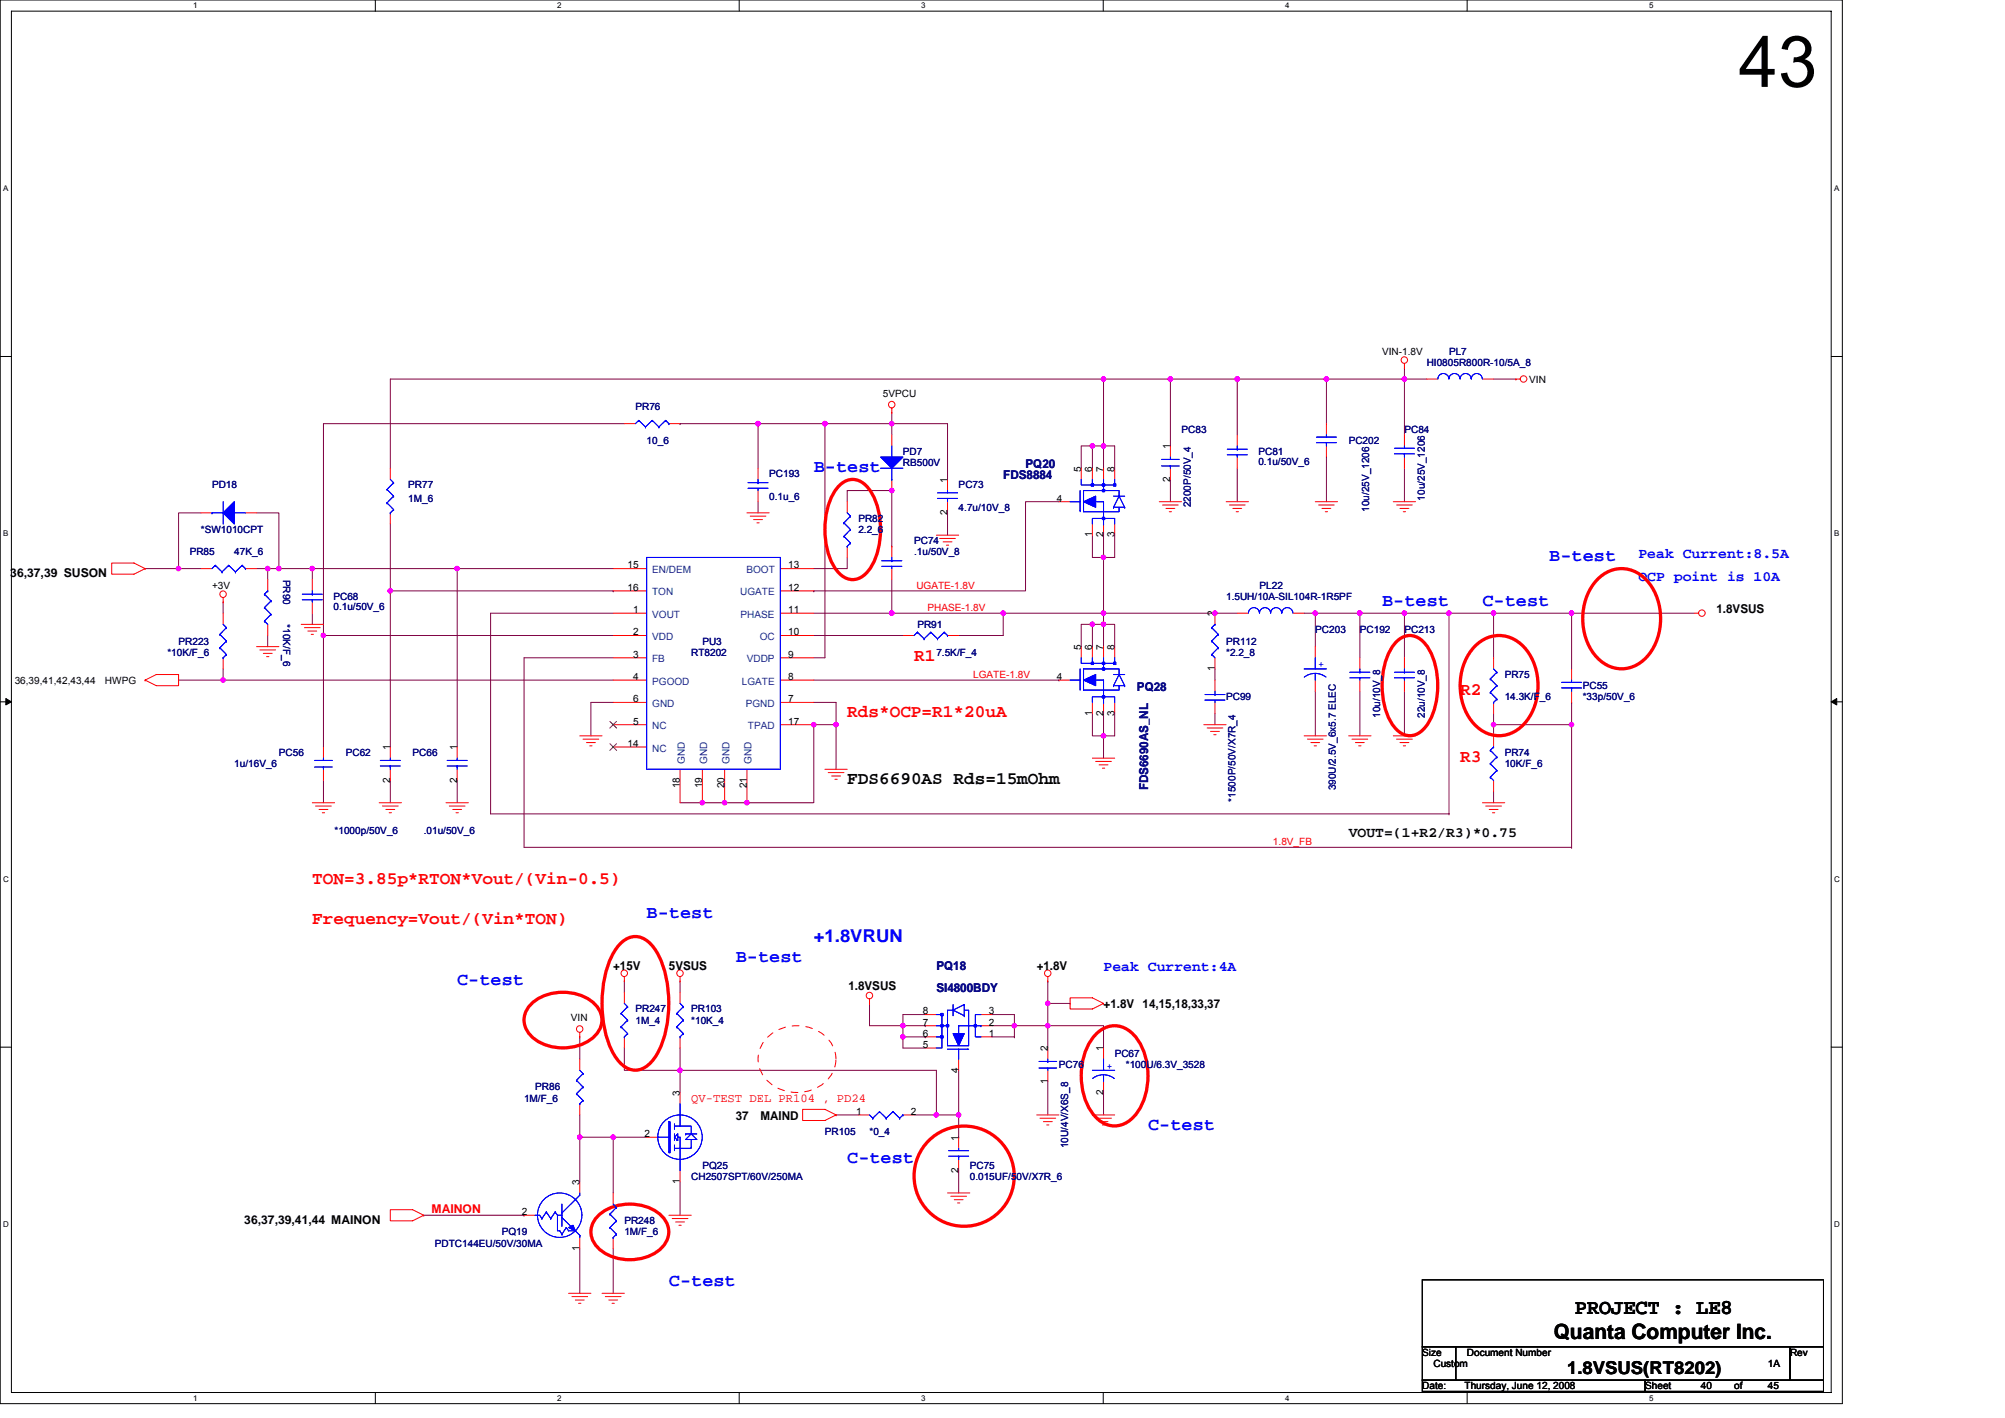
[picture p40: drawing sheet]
<svg xmlns="http://www.w3.org/2000/svg" width="297mm" height="210mm" viewBox="0 0 297 210" stroke-linecap="round" stroke-linejoin="round" font-family="sans-serif">
<defs><g id="words">
<text font-size="10.6" x="257.6" y="12.9">43</text>
<g font-size="3.1">
<text x="233.3" y="194.6">PROJECT : LE8</text>
<text x="230.2" y="198.2">Quanta Computer Inc.</text>
</g>
<g font-size="2.6" fill="#00f">
<text x="120.6" y="69.9">B-test</text>
<text x="229.5" y="83.1">B-test</text>
<text x="204.8" y="89.7">B-test</text>
<text x="219.6" y="89.7">C-test</text>
<text x="95.8" y="135.9">B-test</text>
<text x="109" y="142.5">B-test</text>
<text x="120.6" y="139.5">+1.8VRUN</text>
<text x="67.7" y="145.8">C-test</text>
<text x="170.1" y="167.3">C-test</text>
<text x="125.5" y="172.2">C-test</text>
<text x="99.1" y="190.4">C-test</text>
</g>
<g font-size="2.6" fill="#f00">
<text x="135.4" y="97.9">R1</text>
<text x="125.5" y="106.2">Rds*OCP=R1*20uA</text>
<text x="216.3" y="102.9">R2</text>
<text x="216.3" y="112.8">R3</text>
<text x="46.3" y="131">TON=3.85p*RTON*Vout/(Vin-0.5)</text>
<text x="46.3" y="136.9">Frequency=Vout/(Vin*TON)</text>
</g>
<g font-size="2.6">
<text x="125.5" y="116.1">FDS6690AS Rds=15mOhm</text>
<text x="232.2" y="203.5">1.8VSUS(RT8202)</text>
</g>
<g font-size="2.1" fill="#00f">
<text x="242.7" y="82.7">Peak Current:8.5A</text>
<text x="242.7" y="86">OCP point is 10A</text>
<text x="163.5" y="143.8">Peak Current:4A</text>
</g>
<text font-size="2.1" x="199.8" y="124">VOUT=(1+R2/R3)*0.75</text>
<g font-size="1.8" fill="#000080">
<text x="148.6" y="71">FDS8884</text>
<text x="151.9" y="69.3">PQ20</text>
<text x="168.4" y="102.4">PQ28</text>
<text x="170.1" y="117.1" transform="rotate(-90 170.1 117.1)">FDS6690AS_NL</text>
<text x="138.7" y="143.6">PQ18</text>
<text x="138.7" y="146.9">SI4800BDY</text>
</g>
<g font-size="1.8">
<text x="1.5" y="85.5">36,37,39 SUSON</text>
<text x="254.3" y="90.8">1.8VSUS</text>
<text x="90.8" y="143.6">+15V</text>
<text x="99.1" y="143.6">5VSUS</text>
<text x="153.6" y="143.6">+1.8V</text>
<text x="125.7" y="146.6">1.8VSUS</text>
<text x="163.5" y="149.2">+1.8V 14,15,18,33,37</text>
<text x="109" y="165.9">37</text>
<text x="112.6" y="165.9">MAIND</text>
<text x="36.2" y="181.3">36,37,39,41,44 MAINON</text>
</g>
<g font-size="1.8" fill="#f00">
<text x="102.4" y="163.2">QV-TEST DEL PR104 , PD24</text>
<text x="63.9" y="179.6">MAINON</text>
</g>
<g font-size="1.5">
<text x="204.8" y="52.5">VIN-1.8V</text>
<text x="130.8" y="58.8">5VPCU</text>
<text x="226.6" y="56.6">VIN</text>
<text x="140.4" y="71.5" transform="rotate(-90 140.4 71.5)">1</text>
<text x="160.2" y="69.8" transform="rotate(-90 160.2 69.8)">5</text>
<text x="161.8" y="69.8" transform="rotate(-90 161.8 69.8)">6</text>
<text x="163.5" y="69.8" transform="rotate(-90 163.5 69.8)">7</text>
<text x="165.1" y="69.8" transform="rotate(-90 165.1 69.8)">8</text>
<text x="173.4" y="71.3" transform="rotate(-90 173.4 71.3)">2</text>
<text x="173.4" y="66.5" transform="rotate(-90 173.4 66.5)">1</text>
<text x="140.4" y="76.3" transform="rotate(-90 140.4 76.3)">2</text>
<text x="156.5" y="74.3">4</text>
<text x="161.8" y="79.6" transform="rotate(-90 161.8 79.6)">1</text>
<text x="163.5" y="79.6" transform="rotate(-90 163.5 79.6)">2</text>
<text x="165.1" y="79.6" transform="rotate(-90 165.1 79.6)">3</text>
<text x="31.4" y="87.2">+3V</text>
<text x="93" y="84.2">15</text>
<text x="93" y="87.5">16</text>
<text x="116.8" y="84.2">13</text>
<text x="116.8" y="87.5">12</text>
<text x="93.8" y="90.8">1</text>
<text x="93.8" y="94.1">2</text>
<text x="116.8" y="90.8">11</text>
<text x="116.8" y="94.1">10</text>
<text x="180" y="91.3" transform="rotate(-90 180 91.3)">2</text>
<text x="2.2" y="101.2">36,39,41,42,43,44</text>
<text x="15.6" y="101.2">HWPG</text>
<text x="93.8" y="97.4">3</text>
<text x="93.8" y="100.7">4</text>
<text x="116.8" y="100.7">8</text>
<text x="116.8" y="97.4">9</text>
<text x="156.5" y="100.7">4</text>
<text x="160.2" y="96.2" transform="rotate(-90 160.2 96.2)">5</text>
<text x="161.8" y="96.2" transform="rotate(-90 161.8 96.2)">6</text>
<text x="163.5" y="96.2" transform="rotate(-90 163.5 96.2)">7</text>
<text x="165.1" y="96.2" transform="rotate(-90 165.1 96.2)">8</text>
<text x="180" y="99.4" transform="rotate(-90 180 99.4)">1</text>
<text x="93.8" y="104">6</text>
<text x="93.8" y="107.3">5</text>
<text x="116.8" y="104">7</text>
<text x="116.8" y="107.3">17</text>
<text x="161.8" y="106" transform="rotate(-90 161.8 106)">1</text>
<text x="163.5" y="106" transform="rotate(-90 163.5 106)">2</text>
<text x="165.1" y="106" transform="rotate(-90 165.1 106)">3</text>
<text x="57.8" y="111.1" transform="rotate(-90 57.8 111.1)">1</text>
<text x="67.7" y="111.1" transform="rotate(-90 67.7 111.1)">1</text>
<text x="93" y="110.6">14</text>
<text x="57.8" y="115.9" transform="rotate(-90 57.8 115.9)">2</text>
<text x="67.7" y="115.9" transform="rotate(-90 67.7 115.9)">2</text>
<text x="100.7" y="116.7" transform="rotate(-90 100.7 116.7)">18</text>
<text x="104" y="116.7" transform="rotate(-90 104 116.7)">19</text>
<text x="107.3" y="116.7" transform="rotate(-90 107.3 116.7)">20</text>
<text x="110.6" y="116.7" transform="rotate(-90 110.6 116.7)">21</text>
<text x="84.6" y="151.2">VIN</text>
<text x="136.7" y="150.2">8</text>
<text x="136.7" y="151.9">7</text>
<text x="136.7" y="153.5">6</text>
<text x="136.7" y="155.2">5</text>
<text x="146.5" y="151.9">2</text>
<text x="146.5" y="150.2">3</text>
<text x="146.5" y="153.5">1</text>
<text x="155.2" y="155.7" transform="rotate(-90 155.2 155.7)">2</text>
<text x="163.5" y="155.7" transform="rotate(-90 163.5 155.7)">1</text>
<text x="142" y="158.8" transform="rotate(-90 142 158.8)">4</text>
<text x="155.2" y="160.5" transform="rotate(-90 155.2 160.5)">1</text>
<text x="100.7" y="162.3" transform="rotate(-90 100.7 162.3)">3</text>
<text x="126.8" y="165.1">1</text>
<text x="134.9" y="165.1">2</text>
<text x="163.5" y="162.1" transform="rotate(-90 163.5 162.1)">2</text>
<text x="95.5" y="168.4">2</text>
<text x="142" y="173.7" transform="rotate(-90 142 173.7)">2</text>
<text x="142" y="168.9" transform="rotate(-90 142 168.9)">1</text>
<text x="77.3" y="179.9">2</text>
<text x="85.9" y="175.5" transform="rotate(-90 85.9 175.5)">3</text>
<text x="100.7" y="175.3" transform="rotate(-90 100.7 175.3)">1</text>
<text x="85.9" y="185.3" transform="rotate(-90 85.9 185.3)">1</text>
<text x="210.7" y="200.8">Size</text>
<text x="212.4" y="202.4">Custom</text>
<text x="217.3" y="200.8">Document Number</text>
<text x="261.9" y="202.4">1A</text>
<text x="265.2" y="200.8">Rev</text>
<text x="210.7" y="205.7">Date:</text>
<text x="217" y="205.7">Thursday, June 12, 2008</text>
<text x="243.7" y="205.7">Sheet</text>
<text x="252" y="205.7">40</text>
<text x="256.9" y="205.7">of</text>
<text x="261.9" y="205.7">45</text>
</g>
<g font-size="1.5" fill="#000080">
<text x="214.7" y="52.5">PL7</text>
<text x="211.4" y="54.2">HI0805R800R-10/5A_8</text>
<text x="94.1" y="60.8">PR76</text>
<text x="95.8" y="65.7">10_6</text>
<text x="175" y="64.1">PC83</text>
<text x="199.8" y="65.7">PC202</text>
<text x="208.1" y="64.1">PC84</text>
<text x="114" y="70.7">PC193</text>
<text x="133.8" y="67.4">PD7</text>
<text x="133.8" y="69">RB500V</text>
<text x="186.4" y="67.4">PC81</text>
<text x="186.4" y="68.9">0.1u/50V_6</text>
<text x="31.4" y="72.3">PD18</text>
<text x="60.5" y="72.3">PR77</text>
<text x="60.5" y="74.3">1M_6</text>
<text x="114" y="74">0.1u_6</text>
<text x="127.2" y="77.3">PR82</text>
<text x="142" y="72.3">PC73</text>
<text x="142" y="75.6">4.7u/10V_8</text>
<text x="176.4" y="75.1" transform="rotate(-90 176.4 75.1)">2200P/50V_4</text>
<text x="202.8" y="75.8" transform="rotate(-90 202.8 75.8)">10u/25V_1206</text>
<text x="211.1" y="74.1" transform="rotate(-90 211.1 74.1)">10u/25V_1206</text>
<text x="28.1" y="82.2">PR85</text>
<text x="29.8" y="78.9">*SW1010CPT</text>
<text x="34.7" y="82.2">47K_6</text>
<text x="127.2" y="78.9">2.2_6</text>
<text x="135.4" y="80.6">PC74</text>
<text x="135.4" y="82.2">.1u/50V_8</text>
<text x="41.9" y="85.9" transform="rotate(90 41.9 85.9)">PR90</text>
<text x="49.4" y="88.8">PC68</text>
<text x="181.6" y="88.8">1.5UH/10A-SIL104R-1R5PF</text>
<text x="186.6" y="87.2">PL22</text>
<text x="26.5" y="95.4">PR223</text>
<text x="41.9" y="92.4" transform="rotate(90 41.9 92.4)">*10K/F_6</text>
<text x="49.4" y="90.3">0.1u/50V_6</text>
<text x="104.1" y="95.4">PU3</text>
<text x="135.9" y="93">PR91</text>
<text x="181.6" y="95.4">PR112</text>
<text x="194.9" y="93.8">PC203</text>
<text x="201.5" y="93.8">PC192</text>
<text x="208.1" y="93.8">PC213</text>
<text x="24.8" y="97.1">*10K/F_6</text>
<text x="102.4" y="97.1">RT8202</text>
<text x="138.7" y="97.1">7.5K/F_4</text>
<text x="181.6" y="97.1">*2.2_8</text>
<text x="222.9" y="100.4">PR75</text>
<text x="181.6" y="103.7">PC99</text>
<text x="204.5" y="106.3" transform="rotate(-90 204.5 106.3)">10u/10V_8</text>
<text x="211.1" y="106.3" transform="rotate(-90 211.1 106.3)">22u/10V_8</text>
<text x="222.9" y="103.7">14.3K/F_6</text>
<text x="234.5" y="102">PC55</text>
<text x="234.5" y="103.7">*33p/50V_6</text>
<text x="34.7" y="113.6">1u/16V_6</text>
<text x="41.3" y="112">PC56</text>
<text x="51.2" y="112">PC62</text>
<text x="61.1" y="112">PC66</text>
<text x="222.9" y="112">PR74</text>
<text x="222.9" y="113.6">10K/F_6</text>
<text x="183" y="118.7" transform="rotate(-90 183 118.7)">*1500P/50V/X7R_4</text>
<text x="197.9" y="117.1" transform="rotate(-90 197.9 117.1)">390U/2.5V_6x5.7 ELEC</text>
<text x="49.6" y="123.5">*1000p/50V_6</text>
<text x="62.8" y="123.5">.01u/50V_6</text>
<text x="94.1" y="149.9">PR247</text>
<text x="102.4" y="149.9">PR103</text>
<text x="94.1" y="151.6">1M_4</text>
<text x="102.4" y="151.6">*10K_4</text>
<text x="79.3" y="161.5">PR86</text>
<text x="156.9" y="158.2">PC76</text>
<text x="165.1" y="156.5">PC67</text>
<text x="166.8" y="158.2">*100U/6.3V_3528</text>
<text x="77.6" y="163.1">1M/F_6</text>
<text x="104.1" y="173">PQ25</text>
<text x="122.2" y="168.1">PR105</text>
<text x="128.8" y="168.1">*0_4</text>
<text x="143.7" y="173">PC75</text>
<text x="158.3" y="170.1" transform="rotate(-90 158.3 170.1)">10U/4V/X6S_8</text>
<text x="102.4" y="174.7">CH2507SPT/60V/250MA</text>
<text x="143.7" y="174.7">0.015UF/50V/X7R_6</text>
<text x="64.4" y="184.6">PDTC144EU/50V/30MA</text>
<text x="74.3" y="182.9">PQ19</text>
<text x="92.5" y="181.3">PR248</text>
<text x="92.5" y="182.9">1M/F_6</text>
</g>
<g font-size="1.5" fill="#004080">
<text x="96.6" y="84.9">EN/DEM</text>
<text x="96.6" y="88.2">TON</text>
<text x="109.7" y="88.2">UGATE</text>
<text x="110.6" y="84.9">BOOT</text>
<text x="96.6" y="91.5">VOUT</text>
<text x="96.6" y="94.8">VDD</text>
<text x="109.7" y="91.5">PHASE</text>
<text x="112.6" y="94.8">OC</text>
<text x="96.6" y="98.1">FB</text>
<text x="96.6" y="101.4">PGOOD</text>
<text x="109.9" y="101.4">LGATE</text>
<text x="110.6" y="98.1">VDDP</text>
<text x="96.6" y="104.7">GND</text>
<text x="96.6" y="108">NC</text>
<text x="110.5" y="104.7">PGND</text>
<text x="110.8" y="108">TPAD</text>
<text x="96.6" y="111.3">NC</text>
<text x="101.4" y="113.1" transform="rotate(-90 101.4 113.1)">GND</text>
<text x="104.8" y="113.1" transform="rotate(-90 104.8 113.1)">GND</text>
<text x="108.1" y="113.1" transform="rotate(-90 108.1 113.1)">GND</text>
<text x="111.4" y="113.1" transform="rotate(-90 111.4 113.1)">GND</text>
</g>
<g font-size="1.5" fill="#f00">
<text x="135.8" y="87.2">UGATE-1.8V</text>
<text x="137.4" y="90.5">PHASE-1.8V</text>
<text x="144.2" y="100.4">LGATE-1.8V</text>
<text x="188.6" y="125.1">1.8V_FB</text>
</g>
<g font-size="1.5" fill="#00f">
<text x="195.3" y="98.8">+</text>
<text x="164" y="158.4">+</text>
</g>
<g font-size="1.2">
<text x="28.6" y="1.2">1</text>
<text x="82.5" y="1.2">2</text>
<text x="136.5" y="1.2">3</text>
<text x="190.4" y="1.2">4</text>
<text x="244.3" y="1.2">5</text>
<text x=".5" y="28.3">A</text>
<text x="271.7" y="28.3">A</text>
<text x=".5" y="79.4">B</text>
<text x="271.7" y="79.4">B</text>
<text x=".5" y="130.5">C</text>
<text x="271.7" y="130.5">C</text>
<text x=".5" y="181.7">D</text>
<text x="271.7" y="181.7">D</text>
<text x="28.6" y="207.4">1</text>
<text x="82.5" y="207.4">2</text>
<text x="136.5" y="207.4">3</text>
<text x="190.4" y="207.4">4</text>
<text x="244.3" y="207.4">5</text>
</g>
</g></defs>
<path d="M0 0h272.9v207.9h-272.9zM1.7 1.7h269.6v204.5h-269.6z" fill="none" stroke="#000" stroke-width=".15"/>
<g fill="#fff">
<path d="M28.6 .2h.7v1.3h-.7z"/>
<path d="M28.6 206.4h.7v1.3h-.7z"/>
</g>
<path d="M55.6 0v1.7M55.6 206.2v1.7" fill="none" stroke="#000" stroke-width=".15"/>
<g fill="#fff">
<path d="M82.5 .2h.7v1.3h-.7z"/>
<path d="M82.5 206.4h.7v1.3h-.7z"/>
</g>
<path d="M109.5 0v1.7M109.5 206.2v1.7" fill="none" stroke="#000" stroke-width=".15"/>
<g fill="#fff">
<path d="M136.5 .2h.6v1.3h-.6z"/>
<path d="M136.5 206.4h.6v1.3h-.6z"/>
</g>
<path d="M163.4 0v1.7M163.4 206.2v1.7" fill="none" stroke="#000" stroke-width=".15"/>
<g fill="#fff">
<path d="M190.4 .2h.6v1.3h-.6z"/>
<path d="M190.4 206.4h.6v1.3h-.6z"/>
</g>
<path d="M217.4 0v1.7M217.4 206.2v1.7" fill="none" stroke="#000" stroke-width=".15"/>
<g fill="#fff">
<path d="M244.3 .2h.6v1.3h-.6z"/>
<path d="M244.3 206.4h.6v1.3h-.6z"/>
<path d="M.5 27.2h.7v1.3h-.7z"/>
<path d="M271.7 27.2h.8v1.3h-.8z"/>
<path d="M.5 78.4h.7v1.3h-.7z"/>
<path d="M271.7 78.4h.8v1.3h-.8z"/>
</g>
<path d="M0 52.8h1.7M271.3 52.8h1.6" fill="none" stroke="#000" stroke-width=".15"/>
<g fill="#fff">
<path d="M.5 129.5h.8v1.3h-.8z"/>
<path d="M271.7 129.5h.8v1.3h-.8z"/>
</g>
<path d="M0 103.9h1.7M271.3 103.9h1.6" fill="none" stroke="#000" stroke-width=".15"/>
<path d="M.9 103.4l.8 .5-.8 .5zM271.3 103.9l.8-.5v1z" fill="#000" stroke="#000" stroke-width=".15"/>
<g fill="#fff">
<path d="M.5 180.6h.8v1.3h-.8z"/>
<path d="M271.7 180.6h.8v1.3h-.8z"/>
</g>
<path d="M0 155.1h1.7M271.3 155.1h1.6M210.7 189.5h59.4v9.9h-59.4zM210.7 199.4h5v5h-5zM215.7 199.4h49.5v5h-49.5zM265.2 199.4h4.9v5h-4.9zM210.7 204.4h33v1.6h-33zM243.7 204.4h26.4v1.6h-26.4z" fill="none" stroke="#000" stroke-width=".15"/>
<g fill="none" stroke="#800040" stroke-width=".15">
<path d="M163.5 56.1h-105.7v13.2M163.5 56.1v9.9M163.5 56.1h44.6M173.4 56.1h.1M173.4 56.1v9.9M183.3 56.1v8.3M183.3 56.1h.1M196.5 56.1h.1M196.5 56.1v6.6M208.1 56.1v8.3M208.1 54.5v1.6M208.1 56.1h3.3"/>
<path d="M208.1 56.1h.1M221.3 56.1h3.3M29.8 75.9h-3.3v8.3M38 75.9h3.3v8.3M57.8 77.6v9.9M92.5 62.7h-44.6v31.4M100.8 62.7h.1M100.8 62.7h39.6v8.3M112.3 62.7v6.6M112.3 62.7h.1M112.3 74.3v1.6M122.2 62.7h.1"/>
<path d="M122.2 62.7v34.7h-1.6M125.5 74.3v-1.7h6.6v8.3M132.1 62.7v1.7M132.1 62.7h.1M132.1 61.1v1.6M140.4 75.9v3.3M156.9 74.3h-5v13.2h-31.3M161.8 79.2v3.3h1.7M161.8 66h-1.6v3.3M161.8 69.3h.1M161.8 66h1.7M161.8 66v3.3"/>
<path d="M163.5 69.3h.1M163.5 79.2v3.3M163.5 66h1.6v3.3M163.5 66v3.3M165.1 79.2v3.3h-1.6M173.4 71v3.3M183.3 69.3v5M196.5 67.7v6.6M208.1 69.3v5M21.5 84.2h5M26.5 84.2h3.3M26.5 84.2h.1"/>
<path d="M33.1 99.1v1.6M33.1 89.2v1.6M38 84.2h1.7M39.7 84.2h.1M39.7 94.1v1.7M41.3 84.2h-1.6v1.7M41.3 84.2h.1M41.3 84.2h26.4M46.3 84.2v1.7M46.3 90.8v1.7M46.3 84.2h.1M47.9 94.1h.1"/>
<path d="M47.9 94.1v16.5M47.9 94.1h42.9M57.8 87.5v23.1M57.8 87.5h33M67.7 84.2h23.1M67.7 84.2v26.4M67.7 84.2h.1M90.8 97.4h-13.2v28.1h155.2M90.8 90.8h-18.1v29.7h142M90.8 87.5h.1M120.6 94.1h13.2M120.6 87.5h.1"/>
<path d="M120.6 90.8h59.4M125.5 82.5v1.7h-4.9M132.1 80.9h.1M132.1 90.8h.1M132.1 85.9v4.9M148.6 90.8v3.3h-6.6M148.6 90.8h.1M160.2 95.8v-3.3h1.6v3.3M161.8 95.8h.1M161.8 92.5h1.7v3.3M163.5 90.8h.1M163.5 95.8h.1"/>
<path d="M163.5 90.8v1.7h1.6v3.3M163.5 82.5v8.3M163.5 82.5h.1M180 90.8h.1M180 99.1v1.6M180 90.8h3.3M193.2 90.8h1.7M194.9 90.8v5M194.9 90.8h13.2M201.5 90.8h.1M201.5 90.8v6.6M208.1 90.8h.1"/>
<path d="M214.7 90.8h-6.6v6.6M214.7 90.8h18.1M214.7 90.8v29.7M221.3 90.8v6.6M221.3 90.8h.1M232.8 90.8h.1M251 90.8h-18.2v8.3M26.5 100.7h6.6M33.1 100.7h.1M33.1 100.7h57.7M47.9 115.6v3.3M57.8 115.6v3.3"/>
<path d="M67.7 115.6v3.3M90.8 104h-3.3v5M100.8 118.9h9.9M104.1 118.9h.1M107.4 118.9h.1M110.7 118.9h.1M120.6 104h3.3v3.3M120.6 107.3v11.6h-9.9M120.6 107.3h.1M120.6 107.3h3.3v6.6M120.6 100.7h36.3M123.9 107.3h.1"/>
<path d="M156.9 100.7h.1M161.8 105.7v3.3h1.7M163.5 109h.1M163.5 105.7v3.3h1.6v-3.3M163.5 109v3.3M180 105.7v1.6M194.9 102.4v6.6M201.5 102.4v6.6M208.1 102.4v6.6M221.3 107.3v1.7M221.3 117.2v1.7M221.3 105.7v1.6"/>
<path d="M221.3 107.3h11.5M232.8 104h.1M232.8 107.3v18.2M232.8 107.3h.1M232.8 104v3.3M214.7 120.5h.1M232.8 125.5h.1M85.9 153.5v3.3M92.5 145.3v1.6M92.5 155.2v3.3h8.3M100.8 158.5h.1M100.8 158.5v3.3"/>
<path d="M100.8 145.3v1.6M100.8 158.5h37.9v6.6M100.8 155.2v3.3M128.8 148.6v3.3h5M133.8 151.9v1.6M133.8 153.5v1.7h3.3M133.8 153.5h3.3M133.8 151.9h3.3M137.1 153.5h.1M137.1 150.2h-3.3v1.7M137.1 151.9h.1M142 158.5v6.6"/>
<path d="M147 151.9h3.3M147 150.2h3.3v1.7M147 153.5h3.3M150.3 153.5h.1M150.3 151.9h4.9M150.3 151.9v1.6M155.2 145.3v3.3M155.2 151.9h8.3v3.3M155.2 151.9h.1M155.2 151.9v3.3M155.2 148.6h3.3M155.2 148.6v3.3"/>
<path d="M158.5 148.6h.1M62.8 180h14.8M77.6 180h.1M85.9 165.1v3.3M85.9 168.4v6.6M85.9 168.4h4.9M90.8 168.4h.1M90.8 168.4h5M90.8 168.4v8.3M100.8 175v5M123.9 165.1h3.3M135.4 165.1h3.3"/>
<path d="M138.7 165.1h3.3M138.7 165.1h.1M142 173.4v3.3M142 168.4h.1M142 165.1v3.3M155.2 160.1v5M163.5 161.8v3.3M85.9 184.9v6.6M90.8 184.9v6.6"/>
</g>
<g fill="#f0f" stroke="#f0f" stroke-width=".15">
<circle cx="163.5" cy="56.1" r=".33"/>
<circle cx="173.4" cy="56.1" r=".33"/>
<circle cx="132.1" cy="72.6" r=".33"/>
<circle cx="122.2" cy="62.7" r=".33"/>
<circle cx="33" cy="100.7" r=".33"/>
<circle cx="194.8" cy="90.8" r=".33"/>
<circle cx="201.4" cy="90.8" r=".33"/>
<circle cx="47.9" cy="94.1" r=".33"/>
<circle cx="132.1" cy="62.7" r=".33"/>
<circle cx="232.8" cy="107.3" r=".33"/>
<circle cx="132.1" cy="90.8" r=".33"/>
<circle cx="57.8" cy="87.5" r=".33"/>
<circle cx="112.3" cy="62.7" r=".33"/>
<circle cx="208.1" cy="90.8" r=".33"/>
<circle cx="232.8" cy="90.8" r=".33"/>
<circle cx="123.8" cy="107.3" r=".33"/>
<circle cx="221.3" cy="90.8" r=".33"/>
<circle cx="221.3" cy="107.3" r=".33"/>
<circle cx="148.6" cy="90.8" r=".33"/>
<circle cx="214.7" cy="90.8" r=".33"/>
<circle cx="104" cy="118.9" r=".33"/>
<circle cx="107.3" cy="118.9" r=".33"/>
<circle cx="110.6" cy="118.9" r=".33"/>
<circle cx="120.5" cy="107.3" r=".33"/>
<circle cx="39.6" cy="84.2" r=".33"/>
<circle cx="163.5" cy="90.8" r=".33"/>
<circle cx="67.7" cy="84.2" r=".33"/>
<circle cx="161.8" cy="92.4" r=".33"/>
<circle cx="163.5" cy="92.4" r=".33"/>
<circle cx="163.5" cy="109" r=".33"/>
<circle cx="163.5" cy="82.5" r=".33"/>
<circle cx="163.5" cy="66" r=".33"/>
<circle cx="161.8" cy="66" r=".33"/>
<circle cx="150.3" cy="151.9" r=".33"/>
<circle cx="85.9" cy="168.4" r=".33"/>
<circle cx="90.8" cy="168.4" r=".33"/>
<circle cx="133.8" cy="153.5" r=".33"/>
<circle cx="100.7" cy="158.5" r=".33"/>
<circle cx="142" cy="165.1" r=".33"/>
<circle cx="155.2" cy="148.6" r=".33"/>
<circle cx="133.8" cy="151.9" r=".33"/>
<circle cx="155.2" cy="151.9" r=".33"/>
<circle cx="138.7" cy="165.1" r=".33"/>
<circle cx="180" cy="90.8" r=".33"/>
<circle cx="41.3" cy="84.2" r=".33"/>
<circle cx="46.3" cy="84.2" r=".33"/>
<circle cx="26.4" cy="84.2" r=".33"/>
<circle cx="183.3" cy="56.1" r=".33"/>
<circle cx="196.5" cy="56.1" r=".33"/>
<circle cx="208.1" cy="56.1" r=".33"/>
</g>
<g fill="none" stroke="#f00" stroke-width=".15">
<path d="M208.1 54.5h.1M208.1 53.8v.7M211.4 56.1h1.6M219.6 56.1h1.7M224.6 56.1h.1M224.6 56.1h.6M29.8 75.9h1.6M36.4 75.9h1.6M57.8 69.3v1.7M57.8 75.9v1.7M92.5 62.7h1.6M99.1 62.7h1.7"/>
<path d="M110.7 75.9h3.3M111.1 76.4h2.4M111.7 76.9h1.3M112.1 77.4h.4M112.3 69.3v1.7M112.3 72.6v1.7M125.5 74.3v1.6M132.1 61.1h.1M132.1 60.4v.7M132.1 64.4v1.6M132.1 71v1.6M138.7 79.2h3.3"/>
<path d="M139.2 79.7h2.3M140.4 71v1.6M140.4 74.3v1.6M156.9 74.3h1.6M160.2 69.3v1.7M161.8 69.3v1.7M161.8 77.6v1.6M163.5 69.3v1.7M163.5 77.6v1.6M165.1 69.3v1.7M165.1 77.6v1.6M171.7 74.3h3.3"/>
<path d="M172.2 74.8h2.4M172.7 75.3h1.3M173.2 75.8h.4M173.4 66v1.7M173.4 69.3v1.7M181.6 74.3h3.4M182.1 74.8h2.4M182.6 75.3h1.4M183.1 75.8h.4M183.3 64.4v1.6M183.3 67.7v1.6M194.9 74.3h3.3"/>
<path d="M195.3 74.8h2.4M195.9 75.3h1.3M196.3 75.8h.4M196.5 62.7v1.7M196.5 66v1.7M206.4 74.3h3.3M206.9 74.8h2.3M207.4 75.3h1.3M207.9 75.8h.3M208.1 64.4v1.6M208.1 67.7v1.6M16.5 83.4h3.4l1.6 .8-1.6 .8h-3.4z"/>
<path d="M21.5 84.2h.1M29.8 84.2h1.6M33.1 89.2h.1M33.1 88.5v.7M33.1 90.8v1.7M33.1 97.4v1.7M36.4 84.2h1.6M38 95.8h3.3M38.5 96.2h2.3M39 96.8h1.3M39.5 97.2h.3M39.7 85.9v1.6"/>
<path d="M39.7 92.5v1.6M44.6 92.5h3.3M45.1 92.9h2.3M45.6 93.5h1.3M46.1 93.9h.3M46.3 85.9v1.6M46.3 89.2v1.6M90.8 84.2h5M90.8 94.1h5M90.8 87.5h5M90.8 90.8h5M90.8 97.4h5"/>
<path d="M115.6 84.2h5M115.6 94.1h5M115.6 87.5h5M115.6 90.8h5M115.6 97.4h5M125.5 80.9v1.6M132.1 80.9v1.6M132.1 84.2v1.7M133.8 94.1h1.6M139.7 80.2h1.3M140.2 80.7h.3M140.4 94.1h1.6"/>
<path d="M160.2 95.8v1.6M161.8 95.8v1.6M163.5 95.8v1.6M165.1 95.8v1.6M180 90.8v1.7M180 97.4v1.7M183.3 90.8h1.7M191.6 90.8h1.6M194.9 95.8v1.6M201.5 97.4v1.7M208.1 97.4v1.7M221.3 97.4v1.7"/>
<path d="M232.8 99.1v1.6M251 90.8h.6M21.5 100.7l1.7-.8h3.3v1.6h-3.3zM21.5 100.7h.1M46.3 118.9h3.3M46.8 119.4h2.3M47.3 119.9h1.3M47.9 110.6v1.7M47.9 113.9v1.7M56.2 118.9h3.3M56.7 119.4h2.3M57.2 119.9h1.3"/>
<path d="M57.8 110.6v1.7M57.8 113.9v1.7M66.1 118.9h3.3M66.6 119.4h2.3M67.1 119.9h1.3M67.7 110.6v1.7M67.7 113.9v1.7M85.9 109h3.3M86.4 109.5h2.3M86.9 110h1.3M87.4 110.4h.3M90.8 100.7h5"/>
<path d="M90.8 104h5M90.8 107.3h5M90.8 110.6h5M100.8 113.9v5M104.1 113.9v5M107.4 113.9v5M110.7 113.9v5M115.6 100.7h5M115.6 104h5M115.6 107.3h5M122.2 113.9h3.3M122.7 114.4h2.3"/>
<path d="M123.2 114.9h1.3M123.7 115.4h.3M156.9 100.7h1.6M161.8 112.3h3.3M161.8 104v1.7M162.3 112.8h2.4M162.8 113.3h1.3M163.3 113.7h.4M163.5 104v1.7M165.1 104v1.7M178.3 107.3h3.3M178.8 107.8h2.4"/>
<path d="M179.3 108.3h1.4M179.8 108.8h.4M180 100.7v1.7M180 104v1.7M193.2 109h3.3M193.7 109.5h2.3M194.2 110h1.3M194.7 110.4h.3M194.9 100.7v1.7M199.8 109h3.3M200.3 109.5h2.3M200.8 110h1.3"/>
<path d="M201.3 110.4h.3M201.5 100.7v1.7M206.4 109h3.3M206.9 109.5h2.3M207.4 110h1.3M207.9 110.4h.3M208.1 100.7v1.7M219.6 118.9h3.3M220.1 119.4h2.3M220.6 119.9h1.3M221.3 104v1.7M221.3 109v1.6"/>
<path d="M221.3 115.6v1.6M232.8 102.4v1.6M47.7 120.4h.4M57.7 120.4h.3M67.6 120.4h.3M221.1 120.4h.3M85.9 153.5h.1M85.9 152.9v.6M85.9 156.8v1.7M92.5 145.3h.1M92.5 144.6v.7M92.5 146.9v1.7"/>
<path d="M92.5 153.5v1.7M100.8 145.3h.1M100.8 144.6v.7M100.8 146.9v1.7M100.8 153.5v1.7M128.8 148.6h.1M128.8 147.9v.7M137.1 150.2h1.6M137.1 151.9h1.6M137.1 153.5h1.6M137.1 155.2h1.6M142 156.8v1.7"/>
<path d="M145.3 150.2h1.7M145.3 151.9h1.7M145.3 153.5h1.7M155.2 145.3h.1M155.2 144.6v.7M155.2 155.2v1.6M155.2 158.5v1.6M158.5 147.8h3.3l1.7 .8-1.7 .8h-3.3zM163.5 148.6h.1M163.5 155.2v1.6M57.8 179.1h3.3l1.7 .9-1.7 .8h-3.3zM62.8 180h.1"/>
<path d="M77.6 180h1.7M85.9 163.4v1.7M85.9 175v1.7M90.8 176.7v1.6M95.8 168.4h1.6M99.1 180h3.3M100.8 161.8v1.6M100.8 173.4v1.6M118.9 164.3h3.3l1.7 .8-1.7 .8h-3.3zM123.9 165.1h.1M127.2 165.1h1.6M133.8 165.1h1.6"/>
<path d="M140.4 176.7h3.3M140.9 177.1h2.3M141.4 177.7h1.3M141.9 178.1h.3M142 168.4v1.7M142 171.7v1.7M153.6 165.1h3.3M154.1 165.6h2.3M154.6 166.1h1.3M155.1 166.6h.3M161.8 165.1h3.3M162.3 165.6h2.4"/>
<path d="M162.8 166.1h1.3M163.3 166.6h.4M163.5 160.1v1.7M84.2 191.5h3.3M84.7 192h2.4M85.2 192.5h1.3M85.7 193h.4M85.9 183.3v1.6M89.2 191.5h3.3M89.7 192h2.3M90.2 192.5h1.3M90.7 193h.3"/>
<path d="M90.8 183.3v1.6M99.6 180.4h2.3M100.1 181h1.3M100.6 181.4h.3"/>
<circle cx="132.1" cy="59.9" r=".48"/>
<circle cx="208" cy="53.3" r=".48"/>
<circle cx="225.7" cy="56.1" r=".48"/>
<circle cx="33" cy="88" r=".48"/>
<circle cx="252.1" cy="90.8" r=".48"/>
<circle cx="85.9" cy="152.4" r=".48"/>
<circle cx="92.5" cy="144.1" r=".48"/>
<circle cx="100.7" cy="144.1" r=".48"/>
<circle cx="128.8" cy="147.4" r=".48"/>
<circle cx="155.2" cy="144.1" r=".48"/>
</g>
<g fill="none" stroke="#f00" stroke-width=".49">
<path d="M124.4 71.8a2.69 2.69 0 0 1 4.4 .6 11.4 11.4 0 0 1 0 12 2.77 2.77 0 0 1-4.9 0 11.5 11.5 0 0 1 0-12zM207 94.9a2.69 2.69 0 0 1 4.3 .6 11.4 11.4 0 0 1 0 12 2.77 2.77 0 0 1-4.9 0 11.5 11.5 0 0 1 0-12zM218.3 95.9a4.9 4.9 0 0 1 8.1 .7 8.8 8.8 0 0 1-1.2 11.1 4.9 4.9 0 0 1-7.5-1.3 9 9 0 0 1 .6-10.5zM236.5 86a4.9 4.9 0 0 1 8.1 .7 8.8 8.8 0 0 1-1.2 11.1 4.9 4.9 0 0 1-7.5-1.3 9 9 0 0 1 .6-10.5zM92 139.6a2.82 2.82 0 0 1 4.2 0 10.7 10.7 0 0 1 2.7 6.1 16.9 16.9 0 0 1-1.5 10.3 4.2 4.2 0 0 1-3.3 2.5 3.5 3.5 0 0 1-2.7-1.6 15.2 15.2 0 0 1-2.2-9.8 13.2 13.2 0 0 1 2.2-6.8zM79 148.4a7.4 7.4 0 0 1 8.8 0 3.3 3.3 0 0 1 0 5.3 7.3 7.3 0 0 1-8.8 0 3.3 3.3 0 0 1 0-5.3zM162.2 153.3a3.7 3.7 0 0 1 5.8 0 9.9 9.9 0 0 1 0 12 3.7 3.7 0 0 1-5.8 0 9.9 9.9 0 0 1 0-12zM88.9 179.8a7.4 7.4 0 0 1 8.8 0 3.3 3.3 0 0 1 0 5.3 7.3 7.3 0 0 1-8.8 0 3.3 3.3 0 0 1 0-5.3z"/>
<circle cx="142.8" cy="174.2" r="7.4"/>
</g>
<path d="M113.4 153.9a6.3 6.3 0 0 1 9.8 .7 4.6 4.6 0 0 1-2.5 6.6 6.1 6.1 0 0 1-8.1-2.8 4.4 4.4 0 0 1 .8-4.5z" fill="none" stroke="#f00" stroke-width=".15" stroke-dasharray="1 1 1 1 1 1 1 1"/>
<g fill="#00f" stroke="#00f" stroke-width=".15">
<path d="M33.1 75.9l1.6-1.6v3.3z" fill-rule="evenodd"/>
<path d="M33.1 75.9l1.6-1.6v3.3z" fill-rule="evenodd"/>
<path d="M160.5 100.7l1.8-.8v1.6z" fill-rule="evenodd"/>
<path d="M160.5 100.7l1.8-.8v1.6z" fill-rule="evenodd"/>
<path d="M160.5 74.3l1.8-.8v1.6z" fill-rule="evenodd"/>
<path d="M160.5 74.3l1.8-.8v1.6z" fill-rule="evenodd"/>
<path d="M141.2 153.1h1.7l-.9 1.8z" fill-rule="evenodd"/>
<path d="M141.2 153.1h1.7l-.9 1.8z" fill-rule="evenodd"/>
<path d="M130.5 67.7h3.3l-1.7 1.6z" fill-rule="evenodd"/>
<path d="M130.5 67.7h3.3l-1.7 1.6z" fill-rule="evenodd"/>
<path d="M84.2 181.8l.7-.4 .3 .9z" fill-rule="evenodd"/>
<path d="M84.2 181.8l.7-.4 .3 .9z" fill-rule="evenodd"/>
</g>
<g fill="none" stroke="#00f" stroke-width=".15">
<path d="M213 56.1a.81 .81 0 0 1 .8-.8 .81 .81 0 0 1 .8 .8M214.7 56.1a.81 .81 0 0 1 .8-.8 .81 .81 0 0 1 .8 .8M216.3 56.1a.81 .81 0 0 1 .8-.8 .81 .81 0 0 1 .8 .8 .83 .83 0 0 1 .9-.8 .83 .83 0 0 1 .8 .8M31.4 75.9h.1M31.4 75.9h1.7M33.1 74.3v3.3M34.7 75.9h1.7M57.3 72.5h.1M57.3 74.5h.1M57.3 72.5l1 1M57.3 74.5l1 1M57.8 75.9h.1"/>
<path d="M57.8 71l.5 .5M58.3 71.5h.1M58.3 73.5h.1M58.3 75.5h.1M58.3 71.5l-1 1M58.3 73.5l-1 1M58.3 75.5l-.5 .4M94.6 62.3h.1M94.6 62.3l-.5 .4M94.6 62.3l1 .9M95.6 63.2h.1M96.6 62.3h.1"/>
<path d="M96.6 62.3l-1 .9M96.6 62.3l1 .9M97.6 63.2h.1M98.6 62.3h.1M98.6 62.3l-1 .9M98.6 62.3l.5 .4M99.1 62.7h.1M110.8 71.5h3M110.8 72.3h3M112.3 72.3v.3M112.3 71.5h.1M112.3 71v.5"/>
<path d="M125 77.4h.1M125 79.4h.1M125 77.4l1 1M125 79.4l1 1M125.5 75.9l.5 .5M126 76.4h.1M126 78.4h.1M126 76.4l-1 1M126 78.4l-1 1M130.5 69.3h3.3M132.1 66v1.7M132.1 71h.1"/>
<path d="M132.1 69.3v1.7M138.9 73.8h3M138.9 73h3M140.4 72.6v.4M140.4 73.8h.1M140.4 73.8v.5M158.5 74.3h1.5M160 72.6v3.2M160.2 71v.8h1.8v-.2h-.3v.4h.3v-.4M161.8 71v.8h3.3v-.8M161.8 77.6v-.8h3.3v.8M162.3 74.3h1.2v2.5"/>
<path d="M163.3 72.5h.4v.3h-.4zM163.5 71v1h.2v-.4h-.4v.4h.2v-.2M163.5 72v.6M163.5 76.6h-.2v.3h.4v-.3h-.2v1M163.5 77.6h.1M165 71.6h.3v.4h-.3zM165 73.5h1.6M165 75.1h.1M165.1 75.1h1.5M165.8 73.5v-.9h-5.3v3.2h5.3v-.7M165.8 73.5l-.8 1.6M165.8 73.5l.8 1.6"/>
<path d="M166.6 75.1h.1M172.1 69h2.6M172.1 68h2.6M173.4 67.7v.3M173.4 69h.1M173.4 69v.3M181.8 66.5h3M181.8 67.4h3M183.3 67.4v.3M183.3 66.5h.1M183.3 66v.5M195 65.6h3"/>
<path d="M195 64.7h3M196.5 64.4v.3M196.5 65.6h.1M196.5 65.6v.4M206.6 67.2h2.9M206.6 66.4h2.9M208.1 66v.4M208.1 67.2h.1M208.1 67.2v.5M31.9 83.7h.1M31.9 83.7l-.5 .5M31.9 83.7l1 1"/>
<path d="M32.6 93.9h.1M32.6 95.9h.1M32.6 93.9l.9 1M32.6 95.9l.9 1M32.9 84.7h.1M33.1 97.4h.1M33.1 92.5l.4 .4M33.5 92.9h.1M33.5 94.9h.1M33.5 96.9h.1M33.5 92.9l-.9 1M33.5 94.9l-.9 1"/>
<path d="M33.5 96.9l-.4 .5M33.9 83.7h.1M33.9 83.7l-1 1M33.9 83.7l1 1M34.9 84.7h.1M35.9 83.7h.1M35.9 83.7l-1 1M35.9 83.7l.5 .5M36.4 84.2h.1M39.2 92h.1M39.2 90h.1M39.2 88h.1"/>
<path d="M39.2 92l.5 .5M39.2 90l.9 1M39.2 88l.9 1M39.7 87.5h.1M39.7 87.5l-.5 .5M40.1 91h.1M40.1 89h.1M40.1 91l-.9 1M40.1 89l-.9 1M44.8 88h2.9M44.8 88.8h2.9M46.3 88.8v.4"/>
<path d="M46.3 88h.1M46.3 87.5v.5M95.8 82.6h19.8v31.3h-19.8zM125.5 80.9h.1M126 80.4h.1M126 80.4l-.5 .5M130.6 83h3M130.6 83.9h3M132.1 83.9v.3M132.1 83h.1M132.1 82.5v.5M135.9 93.6h.1"/>
<path d="M135.9 93.6l-.5 .5M135.9 93.6l1 1M136.9 94.6h.1M137.9 93.6h.1M137.9 93.6l-1 1M137.9 93.6l1 1M138.9 94.6h.1M139.9 93.6h.1M139.9 93.6l-1 1M139.9 93.6l.5 .5M140.4 94.1h.1M160 99.1v3.1"/>
<path d="M160.2 97.4v.8h1.8v-.1h-.3v.3h.3v-.3M161.8 97.4v.8h3.3v-.8M163.3 98.9h.4v.3h-.4zM163.5 97.4v1h.2v-.3h-.4v.3h.2v-.2M163.5 98.4v.7M165 98.1h.3v.3h-.3zM165 99.9h1.6M165.8 99.9v-.8h-5.3v3.1h5.3v-.7M165.8 99.9l-.8 1.6M165.8 99.9l.8 1.6M179.5 96.9h.1M179.5 94.9h.1"/>
<path d="M179.5 92.9h.1M179.5 96.9l.5 .5M179.5 94.9l1 1M179.5 92.9l1 1M180 92.5h.1M180 92.5l-.5 .4M180.5 95.9h.1M180.5 93.9h.1M180.5 95.9l-1 1M180.5 93.9l-1 1M185 90.8a.81 .81 0 0 1 .8-.8 .81 .81 0 0 1 .8 .8 .83 .83 0 0 1 .8-.8 .83 .83 0 0 1 .8 .8M188.3 90.8a.81 .81 0 0 1 .8-.8 .81 .81 0 0 1 .8 .8 .83 .83 0 0 1 .8-.8 .83 .83 0 0 1 .8 .8"/>
<path d="M193.2 99.1h3.3M194.8 99.7a2.6 2.6 0 0 1 1.6 .6M194.8 99.7a2.6 2.6 0 0 0-1.6 .6M194.9 99.7v1M194.9 97.4v1.7M200 99.5h2.9M201.5 99.5h.1M201.5 99.1v.4M206.6 99.5h2.9M208.1 99.5h.1M208.1 99.1v.4M221.3 99.1l.5 .4"/>
<path d="M221.8 99.5h.1M221.8 99.5l-1 1M46.6 113.6h2.6M46.6 112.6h2.6M47.9 112.3v.3M47.9 113.6h.1M47.9 113.6v.3M56.3 113.4h3M56.3 112.6h3M57.8 112.3v.3M57.8 113.4h.1M57.8 113.4v.5"/>
<path d="M66.2 113.4h3M66.2 112.6h3M67.7 112.3v.3M67.7 113.4h.1M67.7 113.4v.5M158.5 100.7h1.5M161.8 104v-.8h3.3v.8M162.3 100.7h1.2v2.5M163.5 103h-.2v.4h.4v-.4h-.2v1M163.5 104h.1M165 101.5h.1M165.1 101.5h1.5"/>
<path d="M166.6 101.5h.1M178.5 102.8h3M178.5 103.7h3M180 103.7v.3M180 102.8h.1M180 102.4v.4M200 100.4h2.9M201.5 100.4v.3M206.6 100.4h2.9M208.1 100.4v.3M220.8 115.1h.1M220.8 113.1h.1"/>
<path d="M220.8 111.1h.1M220.8 100.5h.1M220.8 102.5h.1M220.8 115.1l.5 .5M220.8 113.1l1 1M220.8 111.1l1 1M220.8 100.5l1 1M220.8 102.5l1 1M221.3 110.6h.1M221.3 104h.1M221.3 110.6l-.5 .5M221.8 114.1h.1"/>
<path d="M221.8 112.1h.1M221.8 101.5h.1M221.8 103.5h.1M221.8 114.1l-1 1M221.8 112.1l-1 1M221.8 101.5l-1 1M221.8 103.5l-.5 .5M231.3 101.9h3M231.3 101h3M232.8 100.7v.3M232.8 101.9h.1M232.8 101.9v.5"/>
<path d="M85.4 160h.1M85.4 160l1 1M85.9 158.5l.5 .5M86.4 159h.1M86.4 159l-1 1M92 150.1h.1M92 152.1h.1M92 150.1l1 1M92 152.1l1 1M92.5 153.5h.1M92.5 148.6l.5 .5M93 149.1h.1"/>
<path d="M93 151.1h.1M93 153.1h.1M93 149.1l-1 1M93 151.1l-1 1M93 153.1l-.5 .4M100.3 150.1h.1M100.3 152.1h.1M100.3 150.1l.9 1M100.3 152.1l.9 1M100.8 153.5h.1M100.8 148.6l.4 .5M101.2 149.1h.1"/>
<path d="M101.2 151.1h.1M101.2 153.1h.1M101.2 149.1l-.9 1M101.2 151.1l-.9 1M101.2 153.1l-.4 .4M138.7 150.2h.8v3.3h-.8M138.7 151.9h1v-.2h-.3v.4h.3v-.2h-.2M139.4 150.1h.3v.3h-.3zM139.4 153.4h.3v.3h-.3v-.3h.1v1.8h-.8M139.7 151.9h.7M140.2 151.7h.3v.4h-.3zM140.4 155.4h3.1"/>
<path d="M141.2 149.6h-.8v5.3h3.1v-5.3h-.6M141.2 148.8v1.6M141.2 149.6l1.7 .8M142 155.4v1.4M142.9 148.8v1.4M142.9 150.4h.1M142.9 148.8h.1M142.9 148.8l-1.7 .8M144.3 151.9v.2h.4v-.4h-.4v.2h1M144.5 151.9h-2.5v1.2M145.3 150.2h-.8v3.3h.8M145.3 151.9h.1"/>
<path d="M153.9 157.2h2.6M153.9 158.2h2.6M155.2 158.2v.3M155.2 157.2h.1M155.2 156.8v.4M161.8 158.5h3.3M163.5 159.2a2.6 2.6 0 0 1 1.6 .5M163.5 159.2a2.6 2.6 0 0 0-1.6 .5M163.5 156.8v1.7M163.5 159.2h.1M163.5 159.2v.9M79.3 180h.6l.4 .4"/>
<path d="M80.9 179.5h.1M80.9 179.5l-.6 .9M80.9 179.5l.7 .9M82.3 179.5h.1M82.3 179.5l-.7 .9M82.3 179.5l.3 .5M82.6 180h.6M82.6 180v2.3h.3l.3 .5M83.2 178.3v3.3M85.4 162h.1M85.4 162l1 1M85.9 163.4h.1"/>
<path d="M85.9 176.7v.3l-2.7 2.6M86.4 161h.1M86.4 163h.1M86.4 161l-1 1M86.4 163l-.5 .4M90.4 179.8h.1M90.4 179.8l.9 1M90.8 178.3l.5 .5M91.3 178.8h.1M91.3 178.8l-.9 1M97.4 168.4h1.7M99.1 166.1h.2v4.6h-.2z"/>
<path d="M99.9 166.8h.9M99.9 168.4h.1M99.9 168.4l.5 .5v-.5M99.9 168.4l.5-.5v.5M99.9 167.9v.5M99.9 168.4v.5M99.9 169.6v.8M99.9 166.4v.4M99.9 166.8v.4M100.3 168.7h.1M100.4 168.4h.4v5M100.8 163.4v3.4"/>
<path d="M100.8 166.8h1.6v1.1M101.6 167.9h.1M101.6 167.9h.8M102.4 168.7v1.4h-2.5M102.4 167.9l.8 .8h-1.5M102.4 167.9l-.8 .8h.3M102.4 167.9h.8M128.8 165.1l.5 .5M129.3 165.6h.1M130.3 164.6h.1M130.3 164.6l-1 1M130.3 164.6l1 1"/>
<path d="M131.3 165.6h.1M132.3 164.6h.1M132.3 164.6l-1 1M132.3 164.6l1 1M133.3 165.6h.1M133.8 165.1h.1M133.8 165.1l-.5 .5M140.5 171.2h3M140.5 170.4h3M142 170.1v.3M142 171.2h.1M142 171.2v.5"/>
<path d="M80.3 180.4h.1M81.6 180.4h.1M83.2 182.8h.1M83.2 180.3l1.4 1.3M83.9 181.8h.1M83.9 181.8l.3 .5h1l.7 .6M83.9 181.8l-.7 1M84.6 181.6h.1M85.9 182.9v.4M85.9 182.9h.1M90.4 181.8h.1M90.4 181.8l.9 1"/>
<path d="M90.8 183.3h.1M91.3 180.8h.1M91.3 182.8h.1M91.3 180.8l-.9 1M91.3 182.8l-.5 .5"/>
<circle cx="82.9" cy="179.9" r="3.3"/>
<circle cx="100.7" cy="168.4" r="3.3"/>
</g>
<path d="M90.4 106.8l1 1M90.4 110.1l1 1M91.3 106.8l-1 1M91.3 110.1l-1 1" fill="none" stroke="#804000" stroke-width=".15"/>
<use href="#words"/>
</svg>
